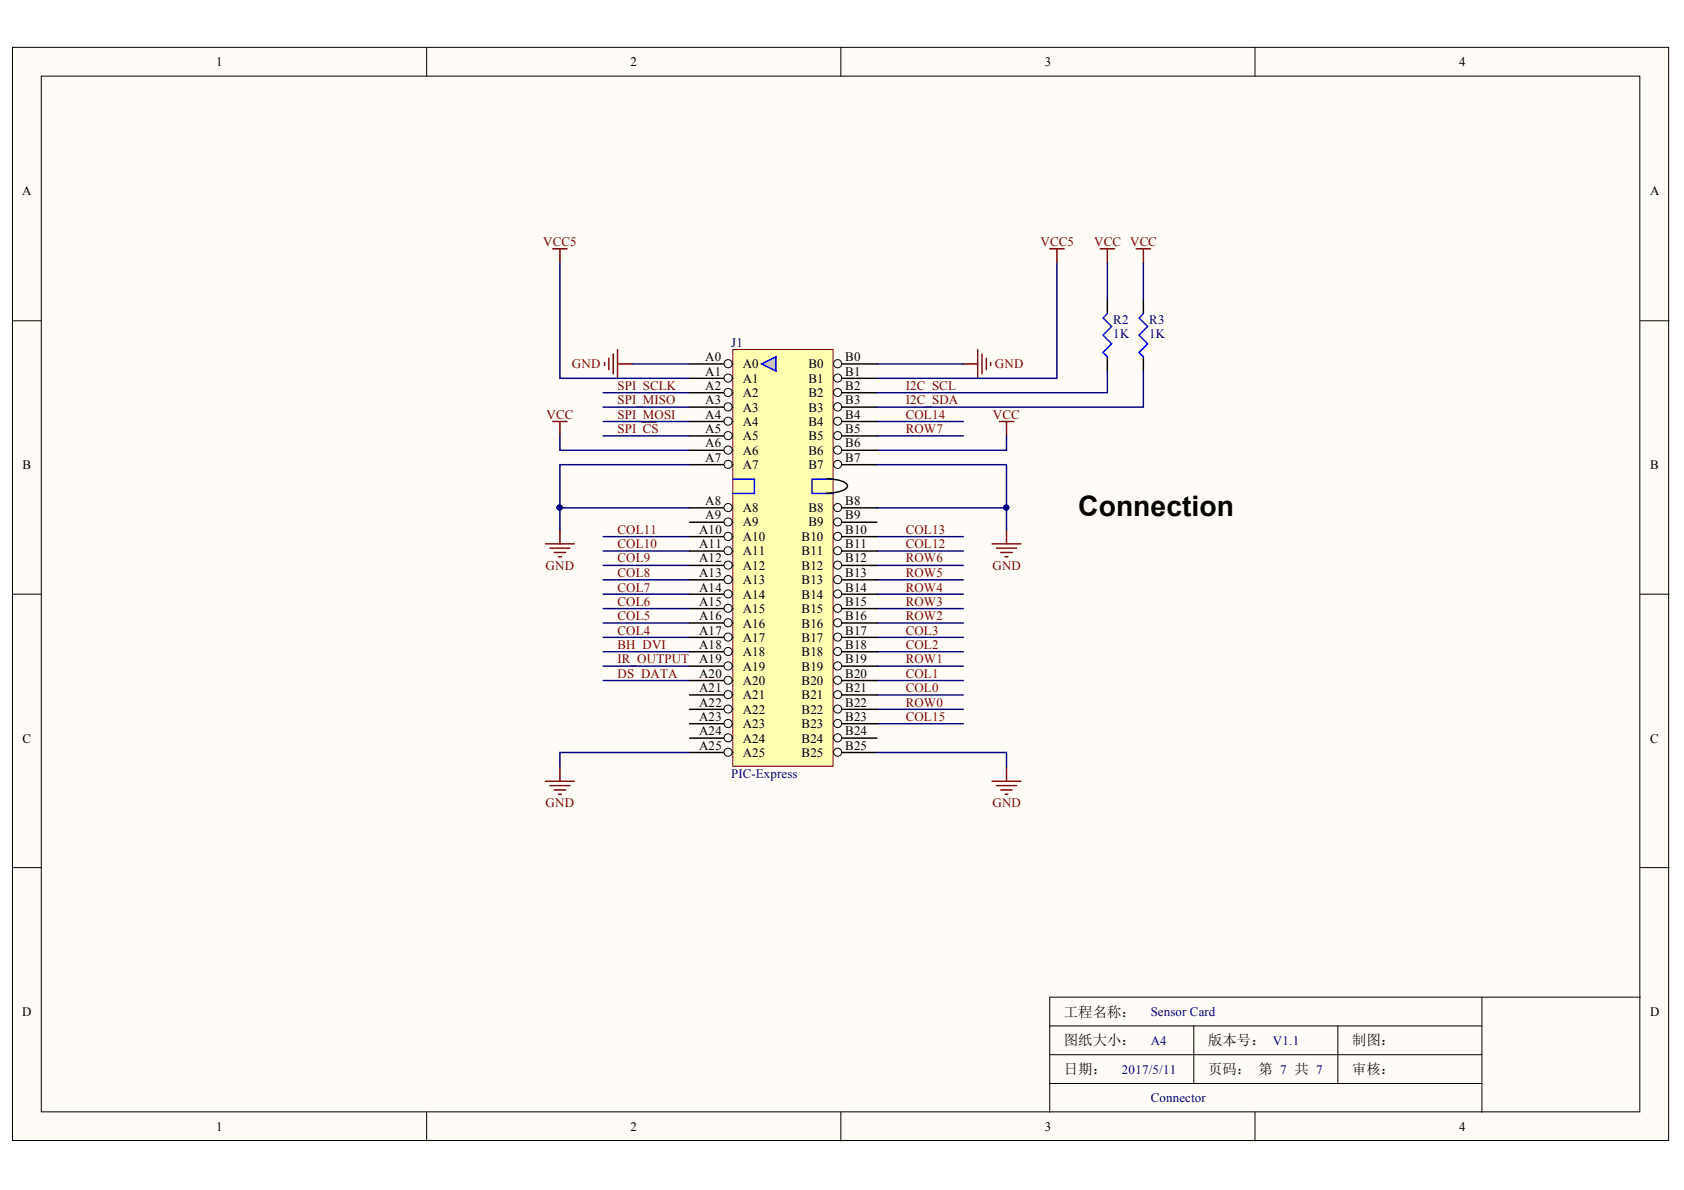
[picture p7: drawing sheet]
<svg xmlns="http://www.w3.org/2000/svg" width="297mm" height="210mm" viewBox="0 0 297 210" stroke-linecap="round" stroke-linejoin="round" font-family="sans-serif">
<defs><g id="words">
<text font-size="5" x="190.2" y="91.1">Connection</text>
<g font-size="2.5">
<text x="187.7" y="179.3">工程名称：</text>
<text x="187.7" y="184.3">图纸大小：</text>
<text x="213.1" y="184.3">版本号： V1.1</text>
<text x="238.5" y="184.3">制图：</text>
<text x="187.7" y="189.4">日期：</text>
<text x="213.1" y="189.4">页码： 第 7 共 7</text>
<text x="238.5" y="189.4">审核：</text>
</g>
<g font-size="2.3">
<text x="38.1" y="11.7">1</text>
<text x="111.2" y="11.7">2</text>
<text x="184.3" y="11.7">3</text>
<text x="257.4" y="11.7">4</text>
<text x="3.9" y="34.5">A</text>
<text x="291.1" y="34.5">A</text>
<text x="124.4" y="63.7">A0</text>
<text x="131" y="65">A0</text>
<text x="142.6" y="65">B0</text>
<text x="149.1" y="63.7">B0</text>
<text x="124.4" y="66.2">A1</text>
<text x="124.4" y="68.8">A2</text>
<text x="124.4" y="71.3">A3</text>
<text x="131" y="67.5">A1</text>
<text x="131" y="70.1">A2</text>
<text x="142.6" y="67.5">B1</text>
<text x="142.6" y="70.1">B2</text>
<text x="149.1" y="66.2">B1</text>
<text x="149.1" y="68.8">B2</text>
<text x="149.1" y="71.3">B3</text>
<text x="124.4" y="73.9">A4</text>
<text x="124.4" y="76.4">A5</text>
<text x="131" y="72.6">A3</text>
<text x="131" y="75.1">A4</text>
<text x="131" y="77.7">A5</text>
<text x="142.6" y="72.6">B3</text>
<text x="142.6" y="75.1">B4</text>
<text x="142.6" y="77.7">B5</text>
<text x="149.1" y="73.9">B4</text>
<text x="149.1" y="76.4">B5</text>
<text x="4" y="82.7">B</text>
<text x="124.4" y="78.9">A6</text>
<text x="124.4" y="81.5">A7</text>
<text x="131" y="80.2">A6</text>
<text x="131" y="82.7">A7</text>
<text x="142.6" y="80.2">B6</text>
<text x="142.6" y="82.7">B7</text>
<text x="149.1" y="78.9">B6</text>
<text x="149.1" y="81.5">B7</text>
<text x="291.1" y="82.7">B</text>
<text x="124.4" y="89.1">A8</text>
<text x="149.1" y="89.1">B8</text>
<text x="123.3" y="94.1">A10</text>
<text x="124.4" y="91.6">A9</text>
<text x="131" y="90.3">A8</text>
<text x="131" y="92.9">A9</text>
<text x="131" y="95.4">A10</text>
<text x="141.4" y="95.4">B10</text>
<text x="142.6" y="90.3">B8</text>
<text x="142.6" y="92.9">B9</text>
<text x="149.1" y="91.6">B9</text>
<text x="149.1" y="94.1">B10</text>
<text x="123.3" y="96.7">A11</text>
<text x="123.3" y="99.2">A12</text>
<text x="123.3" y="101.7">A13</text>
<text x="131" y="97.9">A11</text>
<text x="131" y="100.5">A12</text>
<text x="141.4" y="97.9">B11</text>
<text x="141.4" y="100.5">B12</text>
<text x="149.1" y="96.7">B11</text>
<text x="149.1" y="99.2">B12</text>
<text x="149.1" y="101.7">B13</text>
<text x="123.3" y="104.4">A14</text>
<text x="123.3" y="106.9">A15</text>
<text x="131" y="103">A13</text>
<text x="131" y="105.6">A14</text>
<text x="141.4" y="103">B13</text>
<text x="141.4" y="105.6">B14</text>
<text x="149.1" y="104.4">B14</text>
<text x="149.1" y="106.9">B15</text>
<text x="123.3" y="109.4">A16</text>
<text x="123.3" y="112">A17</text>
<text x="131" y="108.2">A15</text>
<text x="131" y="110.7">A16</text>
<text x="131" y="113.2">A17</text>
<text x="141.4" y="108.2">B15</text>
<text x="141.4" y="110.7">B16</text>
<text x="141.4" y="113.2">B17</text>
<text x="149.1" y="109.4">B16</text>
<text x="149.1" y="112">B17</text>
<text x="123.3" y="114.5">A18</text>
<text x="123.3" y="117">A19</text>
<text x="123.3" y="119.6">A20</text>
<text x="131" y="115.8">A18</text>
<text x="131" y="118.3">A19</text>
<text x="141.4" y="115.8">B18</text>
<text x="141.4" y="118.3">B19</text>
<text x="149.1" y="114.5">B18</text>
<text x="149.1" y="117">B19</text>
<text x="149.1" y="119.6">B20</text>
<text x="123.3" y="122.1">A21</text>
<text x="123.3" y="124.6">A22</text>
<text x="131" y="120.8">A20</text>
<text x="131" y="123.4">A21</text>
<text x="131" y="125.9">A22</text>
<text x="141.4" y="120.8">B20</text>
<text x="141.4" y="123.4">B21</text>
<text x="141.4" y="125.9">B22</text>
<text x="149.1" y="122.1">B21</text>
<text x="149.1" y="124.6">B22</text>
<text x="4" y="131">C</text>
<text x="123.3" y="127.2">A23</text>
<text x="123.3" y="129.7">A24</text>
<text x="131" y="128.4">A23</text>
<text x="131" y="131">A24</text>
<text x="141.4" y="128.4">B23</text>
<text x="141.4" y="131">B24</text>
<text x="149.1" y="127.2">B23</text>
<text x="149.1" y="129.7">B24</text>
<text x="291.1" y="131">C</text>
<text x="123.3" y="132.2">A25</text>
<text x="131" y="133.5">A25</text>
<text x="141.4" y="133.5">B25</text>
<text x="149.1" y="132.2">B25</text>
<text x="3.9" y="179.2">D</text>
<text x="291.1" y="179.2">D</text>
<text x="38.1" y="199.5">1</text>
<text x="111.2" y="199.5">2</text>
<text x="184.3" y="199.5">3</text>
<text x="257.4" y="199.5">4</text>
</g>
<g font-size="2.3" fill="#800000">
<text x="95.8" y="43.4">VCC5</text>
<text x="183.5" y="43.4">VCC5</text>
<text x="193" y="43.4">VCC</text>
<text x="199.3" y="43.4">VCC</text>
<text x="100.9" y="65">GND</text>
<text x="175.5" y="65">GND</text>
<text x="108.9" y="71.3">SPI_MISO</text>
<text x="108.9" y="68.8">SPI_SCLK</text>
<text x="159.8" y="68.8">I2C_SCL</text>
<text x="159.8" y="71.3">I2C_SDA</text>
<text x="96.4" y="73.9">VCC</text>
<text x="108.9" y="76.4">SPI_CS</text>
<text x="108.9" y="73.9">SPI_MOSI</text>
<text x="159.8" y="73.9">COL14</text>
<text x="159.8" y="76.4">ROW7</text>
<text x="175.1" y="73.9">VCC</text>
<text x="108.9" y="94.1">COL11</text>
<text x="159.8" y="94.1">COL13</text>
<text x="96.2" y="100.5">GND</text>
<text x="108.9" y="101.7">COL8</text>
<text x="108.9" y="99.2">COL9</text>
<text x="108.9" y="96.7">COL10</text>
<text x="159.8" y="96.7">COL12</text>
<text x="159.8" y="101.7">ROW5</text>
<text x="159.8" y="99.2">ROW6</text>
<text x="175.1" y="100.5">GND</text>
<text x="108.9" y="106.9">COL6</text>
<text x="108.9" y="104.4">COL7</text>
<text x="159.8" y="106.9">ROW3</text>
<text x="159.8" y="104.4">ROW4</text>
<text x="108.9" y="112">COL4</text>
<text x="108.9" y="109.4">COL5</text>
<text x="159.8" y="112">COL3</text>
<text x="159.8" y="109.4">ROW2</text>
<text x="108.9" y="117">IR_OUTPUT</text>
<text x="108.9" y="119.6">DS_DATA</text>
<text x="108.9" y="114.5">BH_DVI</text>
<text x="159.8" y="119.6">COL1</text>
<text x="159.8" y="114.5">COL2</text>
<text x="159.8" y="117">ROW1</text>
<text x="159.8" y="122.1">COL0</text>
<text x="159.8" y="124.6">ROW0</text>
<text x="159.8" y="127.2">COL15</text>
<text x="96.2" y="142.4">GND</text>
<text x="175.1" y="142.4">GND</text>
</g>
<g font-size="2.3" fill="#000080">
<text x="196.4" y="59.7">1K</text>
<text x="196.4" y="57.1">R2</text>
<text x="202.7" y="59.7">1K</text>
<text x="202.7" y="57.1">R3</text>
<text x="129" y="61.2">J1</text>
<text x="129" y="137.3">PIC-Express</text>
<text x="203" y="179.2">Sensor Card</text>
<text x="203" y="184.3">A4</text>
<text x="197.9" y="189.4">2017/5/11</text>
<text x="203" y="194.4">Connector</text>
</g>
</g></defs>
<g fill="#fffcf8" stroke="#000" stroke-width=".18">
<path d="M2.2 8.4h292.1v192.8h-292.1z"/>
<path d="M7.3 13.4h281.9v182.7h-281.9z"/>
</g>
<g fill="none" stroke="#000" stroke-width=".18">
<path d="M75.3 8.4v5M148.3 8.4v5M221.4 8.4v5M2.2 56.6h5.1M289.3 56.6h5.1M2.2 104.8h5.1M289.3 104.8h5.1M2.2 153h5.1M289.3 153h5.1M261.4 175.9v15.2h-76.2M289.3 175.9h-104.1v20.3M75.3 196.2v5.1"/>
<path d="M148.3 196.2v5.1M185.2 186h76.2M185.2 181h76.2M210.6 181v10.1M221.4 196.2v5.1M236 181v10.1M261.4 191.1v5.1"/>
</g>
<g fill="none" stroke="#800000" stroke-width=".25">
<path d="M97.5 43.9h2.5M98.8 43.9v2.5M194.1 43.9h2.5M195.3 43.9v2.5M200.4 43.9h2.5M201.7 43.9v2.5M97.5 74.3h2.5M98.8 74.3v2.6M106.6 63.9v.6M107.4 63.2v2M108.2 62.4v3.6M108.9 61.7v5"/>
<path d="M108.9 64.2h2.6M113.1 74.4h2.7M169.9 64.2h2.6M172.5 61.7v5M173.2 62.4v3.6M174 63.2v2M174.7 63.9v.6M176.3 74.3h2.5M177.5 74.3v2.6M96.2 137.8h5.1M97 138.6h3.5M97.7 139.3h2.1"/>
<path d="M98.8 135.3v2.5M175 137.8h5.1M175.8 138.6h3.5M176.5 139.3h2.1M177.5 135.3v2.5M98.5 140.1h.5M177.3 140.1h.5"/>
</g>
<g fill="none" stroke="#000080" stroke-width=".25">
<path d="M98.8 76.9v2.5h22.8M106.4 74.3h15.2M106.4 76.9h15.2M106.4 71.8h15.2M106.4 69.3h15.2M154.7 74.3h15.2M154.7 76.9h15.2M154.7 64.2h15.2M177.5 76.9v2.5h-22.8M106.4 99.7h15.2M106.4 97.2h15.2M106.4 94.7h15.2"/>
<path d="M154.7 99.7h15.2M154.7 97.2h15.2M154.7 94.7h15.2M106.4 117.5h15.2M106.4 115h15.2M106.4 112.4h15.2M106.4 109.9h15.2M106.4 107.3h15.2M106.4 104.8h15.2M106.4 102.3h15.2M154.7 117.5h15.2M154.7 115h15.2"/>
<path d="M154.7 112.4h15.2M154.7 109.9h15.2M154.7 107.3h15.2M154.7 104.8h15.2M154.7 102.3h15.2M106.4 120h15.2M154.7 127.7h15.2M154.7 125.1h15.2M154.7 122.6h15.2M154.7 120h15.2"/>
</g>
<path d="M129.3 61.7h17.6v73.5h-17.6z" fill="#ffffb0" stroke="#800000" stroke-width=".18"/>
<path d="M121.6 64.2h7.7" fill="none" stroke="#000" stroke-width=".25"/>
<circle cx="128.4" cy="64.2" r=".72" fill="#fffcf8" stroke="#000" stroke-width=".18"/>
<path d="M121.6 66.7h7.7" fill="none" stroke="#000" stroke-width=".25"/>
<circle cx="128.4" cy="66.7" r=".72" fill="#fffcf8" stroke="#000" stroke-width=".18"/>
<path d="M121.6 69.3h7.7" fill="none" stroke="#000" stroke-width=".25"/>
<circle cx="128.4" cy="69.2" r=".72" fill="#fffcf8" stroke="#000" stroke-width=".18"/>
<path d="M121.6 71.8h7.7" fill="none" stroke="#000" stroke-width=".25"/>
<circle cx="128.4" cy="71.8" r=".72" fill="#fffcf8" stroke="#000" stroke-width=".18"/>
<path d="M121.6 74.3h7.7" fill="none" stroke="#000" stroke-width=".25"/>
<circle cx="128.4" cy="74.3" r=".72" fill="#fffcf8" stroke="#000" stroke-width=".18"/>
<path d="M121.6 76.9h7.7" fill="none" stroke="#000" stroke-width=".25"/>
<circle cx="128.4" cy="76.8" r=".72" fill="#fffcf8" stroke="#000" stroke-width=".18"/>
<path d="M121.6 79.4h7.7" fill="none" stroke="#000" stroke-width=".25"/>
<circle cx="128.4" cy="79.4" r=".72" fill="#fffcf8" stroke="#000" stroke-width=".18"/>
<path d="M121.6 82h7.7" fill="none" stroke="#000" stroke-width=".25"/>
<circle cx="128.4" cy="81.9" r=".72" fill="#fffcf8" stroke="#000" stroke-width=".18"/>
<path d="M121.6 89.6h7.7" fill="none" stroke="#000" stroke-width=".25"/>
<circle cx="128.4" cy="89.5" r=".72" fill="#fffcf8" stroke="#000" stroke-width=".18"/>
<path d="M121.6 92.1h7.7" fill="none" stroke="#000" stroke-width=".25"/>
<circle cx="128.4" cy="92.1" r=".72" fill="#fffcf8" stroke="#000" stroke-width=".18"/>
<path d="M121.6 94.7h7.7" fill="none" stroke="#000" stroke-width=".25"/>
<circle cx="128.4" cy="94.6" r=".72" fill="#fffcf8" stroke="#000" stroke-width=".18"/>
<path d="M121.6 97.2h7.7" fill="none" stroke="#000" stroke-width=".25"/>
<circle cx="128.4" cy="97.1" r=".72" fill="#fffcf8" stroke="#000" stroke-width=".18"/>
<path d="M121.6 99.7h7.7" fill="none" stroke="#000" stroke-width=".25"/>
<circle cx="128.4" cy="99.7" r=".72" fill="#fffcf8" stroke="#000" stroke-width=".18"/>
<path d="M121.6 102.3h7.7" fill="none" stroke="#000" stroke-width=".25"/>
<circle cx="128.4" cy="102.2" r=".72" fill="#fffcf8" stroke="#000" stroke-width=".18"/>
<path d="M121.6 104.8h7.7" fill="none" stroke="#000" stroke-width=".25"/>
<circle cx="128.4" cy="104.8" r=".72" fill="#fffcf8" stroke="#000" stroke-width=".18"/>
<path d="M121.6 107.3h7.7" fill="none" stroke="#000" stroke-width=".25"/>
<circle cx="128.4" cy="107.3" r=".72" fill="#fffcf8" stroke="#000" stroke-width=".18"/>
<path d="M121.6 109.9h7.7" fill="none" stroke="#000" stroke-width=".25"/>
<circle cx="128.4" cy="109.8" r=".72" fill="#fffcf8" stroke="#000" stroke-width=".18"/>
<path d="M121.6 112.4h7.7" fill="none" stroke="#000" stroke-width=".25"/>
<circle cx="128.4" cy="112.4" r=".72" fill="#fffcf8" stroke="#000" stroke-width=".18"/>
<path d="M121.6 115h7.7" fill="none" stroke="#000" stroke-width=".25"/>
<circle cx="128.4" cy="114.9" r=".72" fill="#fffcf8" stroke="#000" stroke-width=".18"/>
<path d="M121.6 117.5h7.7" fill="none" stroke="#000" stroke-width=".25"/>
<circle cx="128.4" cy="117.5" r=".72" fill="#fffcf8" stroke="#000" stroke-width=".18"/>
<path d="M121.6 120h7.7" fill="none" stroke="#000" stroke-width=".25"/>
<circle cx="128.4" cy="120" r=".72" fill="#fffcf8" stroke="#000" stroke-width=".18"/>
<path d="M121.6 122.6h7.7" fill="none" stroke="#000" stroke-width=".25"/>
<circle cx="128.4" cy="122.5" r=".72" fill="#fffcf8" stroke="#000" stroke-width=".18"/>
<path d="M121.6 125.1h7.7" fill="none" stroke="#000" stroke-width=".25"/>
<circle cx="128.4" cy="125.1" r=".72" fill="#fffcf8" stroke="#000" stroke-width=".18"/>
<path d="M121.6 127.7h7.7" fill="none" stroke="#000" stroke-width=".25"/>
<circle cx="128.4" cy="127.6" r=".72" fill="#fffcf8" stroke="#000" stroke-width=".18"/>
<path d="M121.6 130.2h7.7" fill="none" stroke="#000" stroke-width=".25"/>
<circle cx="128.4" cy="130.1" r=".72" fill="#fffcf8" stroke="#000" stroke-width=".18"/>
<path d="M121.6 132.7h7.7" fill="none" stroke="#000" stroke-width=".25"/>
<circle cx="128.4" cy="132.7" r=".72" fill="#fffcf8" stroke="#000" stroke-width=".18"/>
<path d="M147 64.2h7.7" fill="none" stroke="#000" stroke-width=".25"/>
<circle cx="147.8" cy="64.2" r=".72" fill="#fffcf8" stroke="#000" stroke-width=".18"/>
<path d="M147 66.7h7.7" fill="none" stroke="#000" stroke-width=".25"/>
<circle cx="147.8" cy="66.7" r=".71" fill="#fffcf8" stroke="#000" stroke-width=".18"/>
<path d="M147 69.3h7.7" fill="none" stroke="#000" stroke-width=".25"/>
<circle cx="147.8" cy="69.2" r=".71" fill="#fffcf8" stroke="#000" stroke-width=".18"/>
<path d="M147 71.8h7.7" fill="none" stroke="#000" stroke-width=".25"/>
<circle cx="147.8" cy="71.8" r=".72" fill="#fffcf8" stroke="#000" stroke-width=".18"/>
<path d="M147 74.3h7.7" fill="none" stroke="#000" stroke-width=".25"/>
<circle cx="147.8" cy="74.3" r=".71" fill="#fffcf8" stroke="#000" stroke-width=".18"/>
<path d="M147 76.9h7.7" fill="none" stroke="#000" stroke-width=".25"/>
<circle cx="147.8" cy="76.8" r=".71" fill="#fffcf8" stroke="#000" stroke-width=".18"/>
<path d="M147 79.4h7.7" fill="none" stroke="#000" stroke-width=".25"/>
<circle cx="147.8" cy="79.4" r=".72" fill="#fffcf8" stroke="#000" stroke-width=".18"/>
<path d="M147 82h7.7" fill="none" stroke="#000" stroke-width=".25"/>
<circle cx="147.8" cy="81.9" r=".71" fill="#fffcf8" stroke="#000" stroke-width=".18"/>
<path d="M147 89.6h7.7" fill="none" stroke="#000" stroke-width=".25"/>
<circle cx="147.8" cy="89.5" r=".71" fill="#fffcf8" stroke="#000" stroke-width=".18"/>
<path d="M147 92.1h7.7" fill="none" stroke="#000" stroke-width=".25"/>
<circle cx="147.8" cy="92.1" r=".71" fill="#fffcf8" stroke="#000" stroke-width=".18"/>
<path d="M147 94.7h7.7" fill="none" stroke="#000" stroke-width=".25"/>
<circle cx="147.8" cy="94.6" r=".72" fill="#fffcf8" stroke="#000" stroke-width=".18"/>
<path d="M147 97.2h7.7" fill="none" stroke="#000" stroke-width=".25"/>
<circle cx="147.8" cy="97.1" r=".71" fill="#fffcf8" stroke="#000" stroke-width=".18"/>
<path d="M147 99.7h7.7" fill="none" stroke="#000" stroke-width=".25"/>
<circle cx="147.8" cy="99.7" r=".71" fill="#fffcf8" stroke="#000" stroke-width=".18"/>
<path d="M147 102.3h7.7" fill="none" stroke="#000" stroke-width=".25"/>
<circle cx="147.8" cy="102.2" r=".72" fill="#fffcf8" stroke="#000" stroke-width=".18"/>
<path d="M147 104.8h7.7" fill="none" stroke="#000" stroke-width=".25"/>
<circle cx="147.8" cy="104.8" r=".71" fill="#fffcf8" stroke="#000" stroke-width=".18"/>
<path d="M147 107.3h7.7" fill="none" stroke="#000" stroke-width=".25"/>
<circle cx="147.8" cy="107.3" r=".71" fill="#fffcf8" stroke="#000" stroke-width=".18"/>
<path d="M147 109.9h7.7" fill="none" stroke="#000" stroke-width=".25"/>
<circle cx="147.8" cy="109.9" r=".72" fill="#fffcf8" stroke="#000" stroke-width=".18"/>
<path d="M147 112.4h7.7" fill="none" stroke="#000" stroke-width=".25"/>
<circle cx="147.8" cy="112.4" r=".71" fill="#fffcf8" stroke="#000" stroke-width=".18"/>
<path d="M147 115h7.7" fill="none" stroke="#000" stroke-width=".25"/>
<circle cx="147.8" cy="114.9" r=".71" fill="#fffcf8" stroke="#000" stroke-width=".18"/>
<path d="M147 117.5h7.7" fill="none" stroke="#000" stroke-width=".25"/>
<circle cx="147.8" cy="117.5" r=".72" fill="#fffcf8" stroke="#000" stroke-width=".18"/>
<path d="M147 120h7.7" fill="none" stroke="#000" stroke-width=".25"/>
<circle cx="147.8" cy="120" r=".71" fill="#fffcf8" stroke="#000" stroke-width=".18"/>
<path d="M147 122.6h7.7" fill="none" stroke="#000" stroke-width=".25"/>
<circle cx="147.8" cy="122.5" r=".71" fill="#fffcf8" stroke="#000" stroke-width=".18"/>
<path d="M147 125.1h7.7" fill="none" stroke="#000" stroke-width=".25"/>
<circle cx="147.8" cy="125.1" r=".71" fill="#fffcf8" stroke="#000" stroke-width=".18"/>
<path d="M147 127.7h7.7" fill="none" stroke="#000" stroke-width=".25"/>
<circle cx="147.8" cy="127.6" r=".72" fill="#fffcf8" stroke="#000" stroke-width=".18"/>
<path d="M147 130.2h7.7" fill="none" stroke="#000" stroke-width=".25"/>
<circle cx="147.8" cy="130.1" r=".71" fill="#fffcf8" stroke="#000" stroke-width=".18"/>
<path d="M147 132.7h7.7" fill="none" stroke="#000" stroke-width=".25"/>
<circle cx="147.8" cy="132.7" r=".71" fill="#fffcf8" stroke="#000" stroke-width=".18"/>
<path d="M129.3 84.5h3.8v2.5h-3.8M147 84.5h-3.8v2.5h3.8" fill="none" stroke="#00f" stroke-width=".25"/>
<path d="M145.8 84.5a5.2 5.2 0 0 1 3.6 .9l.1 .3a1.51 1.51 0 0 1-1.4 1l-2.3 .3" fill="none" stroke="#000" stroke-width=".25"/>
<path d="M134.3 64.2l2.6-1.3v2.6z" fill="#c0c0c0"/>
<path d="M195.3 55.3l-.7 .8 1.5 1.5-1.5 1.5 1.5 1.5-1.5 1.6 .7 .7M201.7 55.3l-.8 .8 1.5 1.5-1.5 1.5 1.5 1.5-1.5 1.6 .8 .7M134.3 64.2l2.6-1.3v2.6z" fill="none" stroke="#00f" stroke-width=".25"/>
<g fill="none" stroke="#000080" stroke-width=".25">
<path d="M98.8 46.4v20.3h22.8M186.4 46.4v20.3h-31.7M195.3 46.4v6.4M201.7 46.4v6.4M111.5 64.2h10.1M195.3 65.5v3.8h-40.6M201.7 65.5v6.3h-47M98.8 89.6h22.8M121.6 82h-22.8v11.4M154.7 82h22.8v11.4M154.7 89.6h22.8M121.6 132.7h-22.8v2.6"/>
<path d="M154.7 132.7h22.8v2.6"/>
</g>
<path d="M185.2 43.9h2.5M186.4 43.9v2.5M96.2 95.9h5.1M97 96.7h3.5M97.7 97.4h2.1M98.5 98.2h.5M98.8 93.4v2.5M175 95.9h5.1M175.8 96.7h3.5M176.5 97.4h2.1M177.3 98.2h.5M177.5 93.4v2.5" fill="none" stroke="#800000" stroke-width=".25"/>
<g fill="#000080" stroke="#000080" stroke-width=".18">
<circle cx="98.7" cy="89.5" r=".46"/>
<circle cx="177.5" cy="89.5" r=".46"/>
</g>
<path d="M195.3 52.8v2.5M201.7 52.8v2.5M195.3 62.9v2.6M201.7 62.9v2.6" fill="none" stroke="#000" stroke-width=".25"/>
<use href="#words"/>
</svg>
